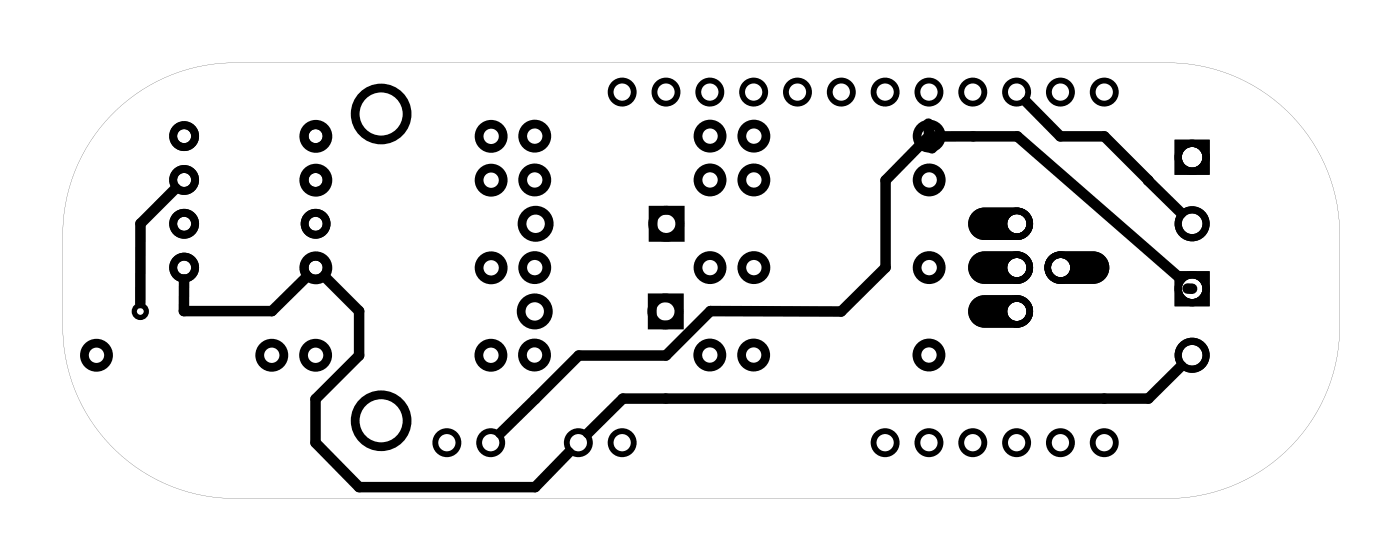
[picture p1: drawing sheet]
<svg xmlns="http://www.w3.org/2000/svg" width="81mm" height="32mm" viewBox="0 0 81 32" stroke-linecap="round" stroke-linejoin="round" font-family="sans-serif">
<g fill="#000">
<path d="M6.2 7a10 10 0 0 1 7.4-3.4h54.1a10 10 0 0 1 9.9 10v5.3a10 10 0 0 1-9.9 10h-54.1a10 10 0 0 1-10-10v-5.3a9.9 9.9 0 0 1 2.6-6.6zM6.2 7a9.9 9.9 0 0 0-2.6 6.6v5.3a10 10 0 0 0 10 10h54.1a10 10 0 0 0 9.9-10v-5.3a10 10 0 0 0-9.9-10h-54.1a10 10 0 0 0-7.4 3.4z"/>
<path d="M56.4 14.8l.3-.2h.4h1.8a.94 .94 0 0 1 1 .9 .94 .94 0 0 1-1 .9h-1.8a.94 .94 0 0 1-.9-.5 .94 .94 0 0 1 .2-1.1zM58.4 15.5a.56 .56 0 0 0 1.1 0 .56 .56 0 0 0-1.1 0z"/>
<path d="M56.4 14.8l.3-.2h.4h1.8a.94 .94 0 0 1 1 .9 .94 .94 0 0 1-1 .9h-1.8a.94 .94 0 0 1-.9-.5 .94 .94 0 0 1 .2-1.1zM58.4 15.5a.56 .56 0 0 0 1.1 0 .56 .56 0 0 0-1.1 0z"/>
<path d="M56.4 12.3l.3-.2 .4-.1h1.8a.94 .94 0 0 1 1 1 .94 .94 0 0 1-1 .9h-1.8a.94 .94 0 0 1-.9-.6 .94 .94 0 0 1 .2-1zM58.4 13a.56 .56 0 0 0 1.1 0 .56 .56 0 0 0-1.1 0z"/>
<path d="M56.4 12.3l.3-.2 .4-.1h1.8a.94 .94 0 0 1 1 1 .94 .94 0 0 1-1 .9h-1.8a.94 .94 0 0 1-.9-.6 .94 .94 0 0 1 .2-1zM58.4 13a.56 .56 0 0 0 1.1 0 .56 .56 0 0 0-1.1 0z"/>
<path d="M56.4 17.4l.3-.2 .4-.1h1.8a.94 .94 0 0 1 1 .9 .94 .94 0 0 1-1 1h-1.8a.94 .94 0 0 1-.9-.6 .94 .94 0 0 1 .2-1zM58.4 18a.56 .56 0 0 0 1.1 0 .56 .56 0 0 0-1.1 0z"/>
<path d="M56.4 17.4l.3-.2 .4-.1h1.8a.94 .94 0 0 1 1 .9 .94 .94 0 0 1-1 1h-1.8a.94 .94 0 0 1-.9-.6 .94 .94 0 0 1 .2-1zM58.4 18a.56 .56 0 0 0 1.1 0 .56 .56 0 0 0-1.1 0z"/>
<path d="M60.8 14.8l.3-.2h.4h1.9a.94 .94 0 0 1 .9 .9 .94 .94 0 0 1-.9 .9h-1.9a.94 .94 0 0 1-.9-.5 .94 .94 0 0 1 .2-1.1zM60.9 15.5a.56 .56 0 0 0 1.1 0 .56 .56 0 0 0-1.1 0z"/>
<path d="M60.8 14.8l.3-.2h.4h1.9a.94 .94 0 0 1 .9 .9 .94 .94 0 0 1-.9 .9h-1.9a.94 .94 0 0 1-.9-.5 .94 .94 0 0 1 .2-1.1zM60.9 15.5a.56 .56 0 0 0 1.1 0 .56 .56 0 0 0-1.1 0z"/>
<path d="M68.1 15.7h2v2.1h-2zM68.5 16.7a.6 .6 0 0 0 1.2 0 .6 .6 0 0 0-1.2 0z"/>
<path d="M68.1 15.7h2v2.1h-2zM68.5 16.7a.6 .6 0 0 0 1.2 0 .6 .6 0 0 0-1.2 0z"/>
<path d="M68.1 8.1h2v2h-2zM68.5 9.1a.6 .6 0 0 0 1.2 0 .6 .6 0 0 0-1.2 0z"/>
<path d="M68.1 8.1h2v2h-2zM68.5 9.1a.6 .6 0 0 0 1.2 0 .6 .6 0 0 0-1.2 0z"/>
</g>
<g fill="none" stroke="#000" stroke-width=".51">
<path d="M37.8 17.3h1.6v1.5h-1.6zM37.9 12.2h1.5v1.6h-1.5z"/>
<circle cx="18.3" cy="10.4" r=".7"/>
<circle cx="18.3" cy="15.5" r=".7"/>
<circle cx="18.3" cy="7.9" r=".7"/>
<circle cx="22.1" cy="6.6" r="1.5"/>
<circle cx="28.5" cy="7.9" r=".7"/>
<circle cx="28.5" cy="10.4" r=".7"/>
<circle cx="28.5" cy="15.5" r=".7"/>
<circle cx="31" cy="10.4" r=".7"/>
<circle cx="31" cy="15.5" r=".7"/>
<circle cx="31" cy="7.9" r=".7"/>
<circle cx="31" cy="18" r=".79"/>
<circle cx="31" cy="13" r=".79"/>
<circle cx="38.6" cy="18" r=".79"/>
<circle cx="38.6" cy="13" r=".79"/>
<circle cx="41.2" cy="10.4" r=".7"/>
<circle cx="41.2" cy="15.5" r=".7"/>
<circle cx="41.2" cy="7.9" r=".7"/>
<circle cx="43.7" cy="10.4" r=".7"/>
<circle cx="43.7" cy="15.5" r=".7"/>
<circle cx="43.7" cy="7.9" r=".7"/>
<circle cx="53.9" cy="7.9" r=".7"/>
<circle cx="53.9" cy="10.4" r=".7"/>
<circle cx="53.9" cy="15.5" r=".7"/>
<circle cx="5.6" cy="20.6" r=".7"/>
<circle cx="15.8" cy="20.6" r=".7"/>
<circle cx="18.3" cy="20.6" r=".7"/>
<circle cx="22.1" cy="24.4" r="1.5"/>
<circle cx="28.5" cy="20.6" r=".7"/>
<circle cx="31" cy="20.6" r=".7"/>
<circle cx="41.1" cy="20.6" r=".7"/>
<circle cx="43.7" cy="20.6" r=".7"/>
<circle cx="53.8" cy="20.6" r=".7"/>
</g>
<g fill="none" stroke="#000" stroke-width=".34">
<circle cx="36.1" cy="5.3" r=".67"/>
<circle cx="38.6" cy="5.3" r=".67"/>
<circle cx="41.1" cy="5.3" r=".67"/>
<circle cx="43.7" cy="5.3" r=".67"/>
<circle cx="46.2" cy="5.3" r=".67"/>
<circle cx="48.8" cy="5.3" r=".67"/>
<circle cx="51.3" cy="5.3" r=".67"/>
<circle cx="53.8" cy="5.3" r=".67"/>
<circle cx="56.4" cy="5.3" r=".67"/>
<circle cx="58.9" cy="5.3" r=".67"/>
<circle cx="61.5" cy="5.3" r=".67"/>
<circle cx="64" cy="5.3" r=".67"/>
<circle cx="25.9" cy="25.7" r=".67"/>
<circle cx="28.4" cy="25.7" r=".67"/>
<circle cx="33.5" cy="25.7" r=".67"/>
<circle cx="36.1" cy="25.7" r=".67"/>
<circle cx="51.3" cy="25.7" r=".67"/>
<circle cx="53.8" cy="25.7" r=".67"/>
<circle cx="56.4" cy="25.7" r=".67"/>
<circle cx="58.9" cy="25.7" r=".67"/>
<circle cx="61.5" cy="25.7" r=".67"/>
<circle cx="64" cy="25.7" r=".67"/>
</g>
<g fill="none" stroke="#000" stroke-width=".46">
<circle cx="10.7" cy="10.4" r=".64"/>
<circle cx="10.7" cy="13" r=".64"/>
<circle cx="10.7" cy="15.5" r=".64"/>
<circle cx="10.7" cy="7.9" r=".64"/>
<circle cx="18.3" cy="13" r=".64"/>
<circle cx="18.3" cy="10.4" r=".64"/>
<circle cx="18.3" cy="15.5" r=".64"/>
<circle cx="18.3" cy="7.9" r=".64"/>
</g>
<g fill="none" stroke="#000" stroke-width=".38">
<circle cx="58.9" cy="15.5" r=".75"/>
<circle cx="58.9" cy="13" r=".75"/>
<circle cx="58.9" cy="18" r=".75"/>
<circle cx="61.5" cy="15.5" r=".75"/>
</g>
<g fill="none" stroke="#000" stroke-width=".42">
<circle cx="69.1" cy="13" r=".81"/>
<circle cx="69.1" cy="16.7" r=".81"/>
<circle cx="69.1" cy="9.1" r=".81"/>
<circle cx="69.1" cy="20.6" r=".81"/>
</g>
<circle cx="8.1" cy="18" r=".35" fill="none" stroke="#000" stroke-width=".3"/>
<path d="M10.2 10.9l-2.1 2.1v4.6M17.8 16l-2 2h-5.1v-1.8M18.8 16l2 2v2.6l-2.5 2.5v2.6l2.5 2.5h10.2l2-2M53.8 7.2l.1 .7-2.6 2.6v5l-2.5 2.6-7.6-.1-2.6 2.6h-5.1l-4.5 4.5M54 8.6l-.1-.7h5.1l9.4 8.3M59.5 5.9l1.9 2h2.6l4.5 4.5M68.8 16.7h.3M68.5 21.2l-1.9 1.9h-30.5l-2 2" fill="none" stroke="#000" stroke-width=".61"/>
</svg>
